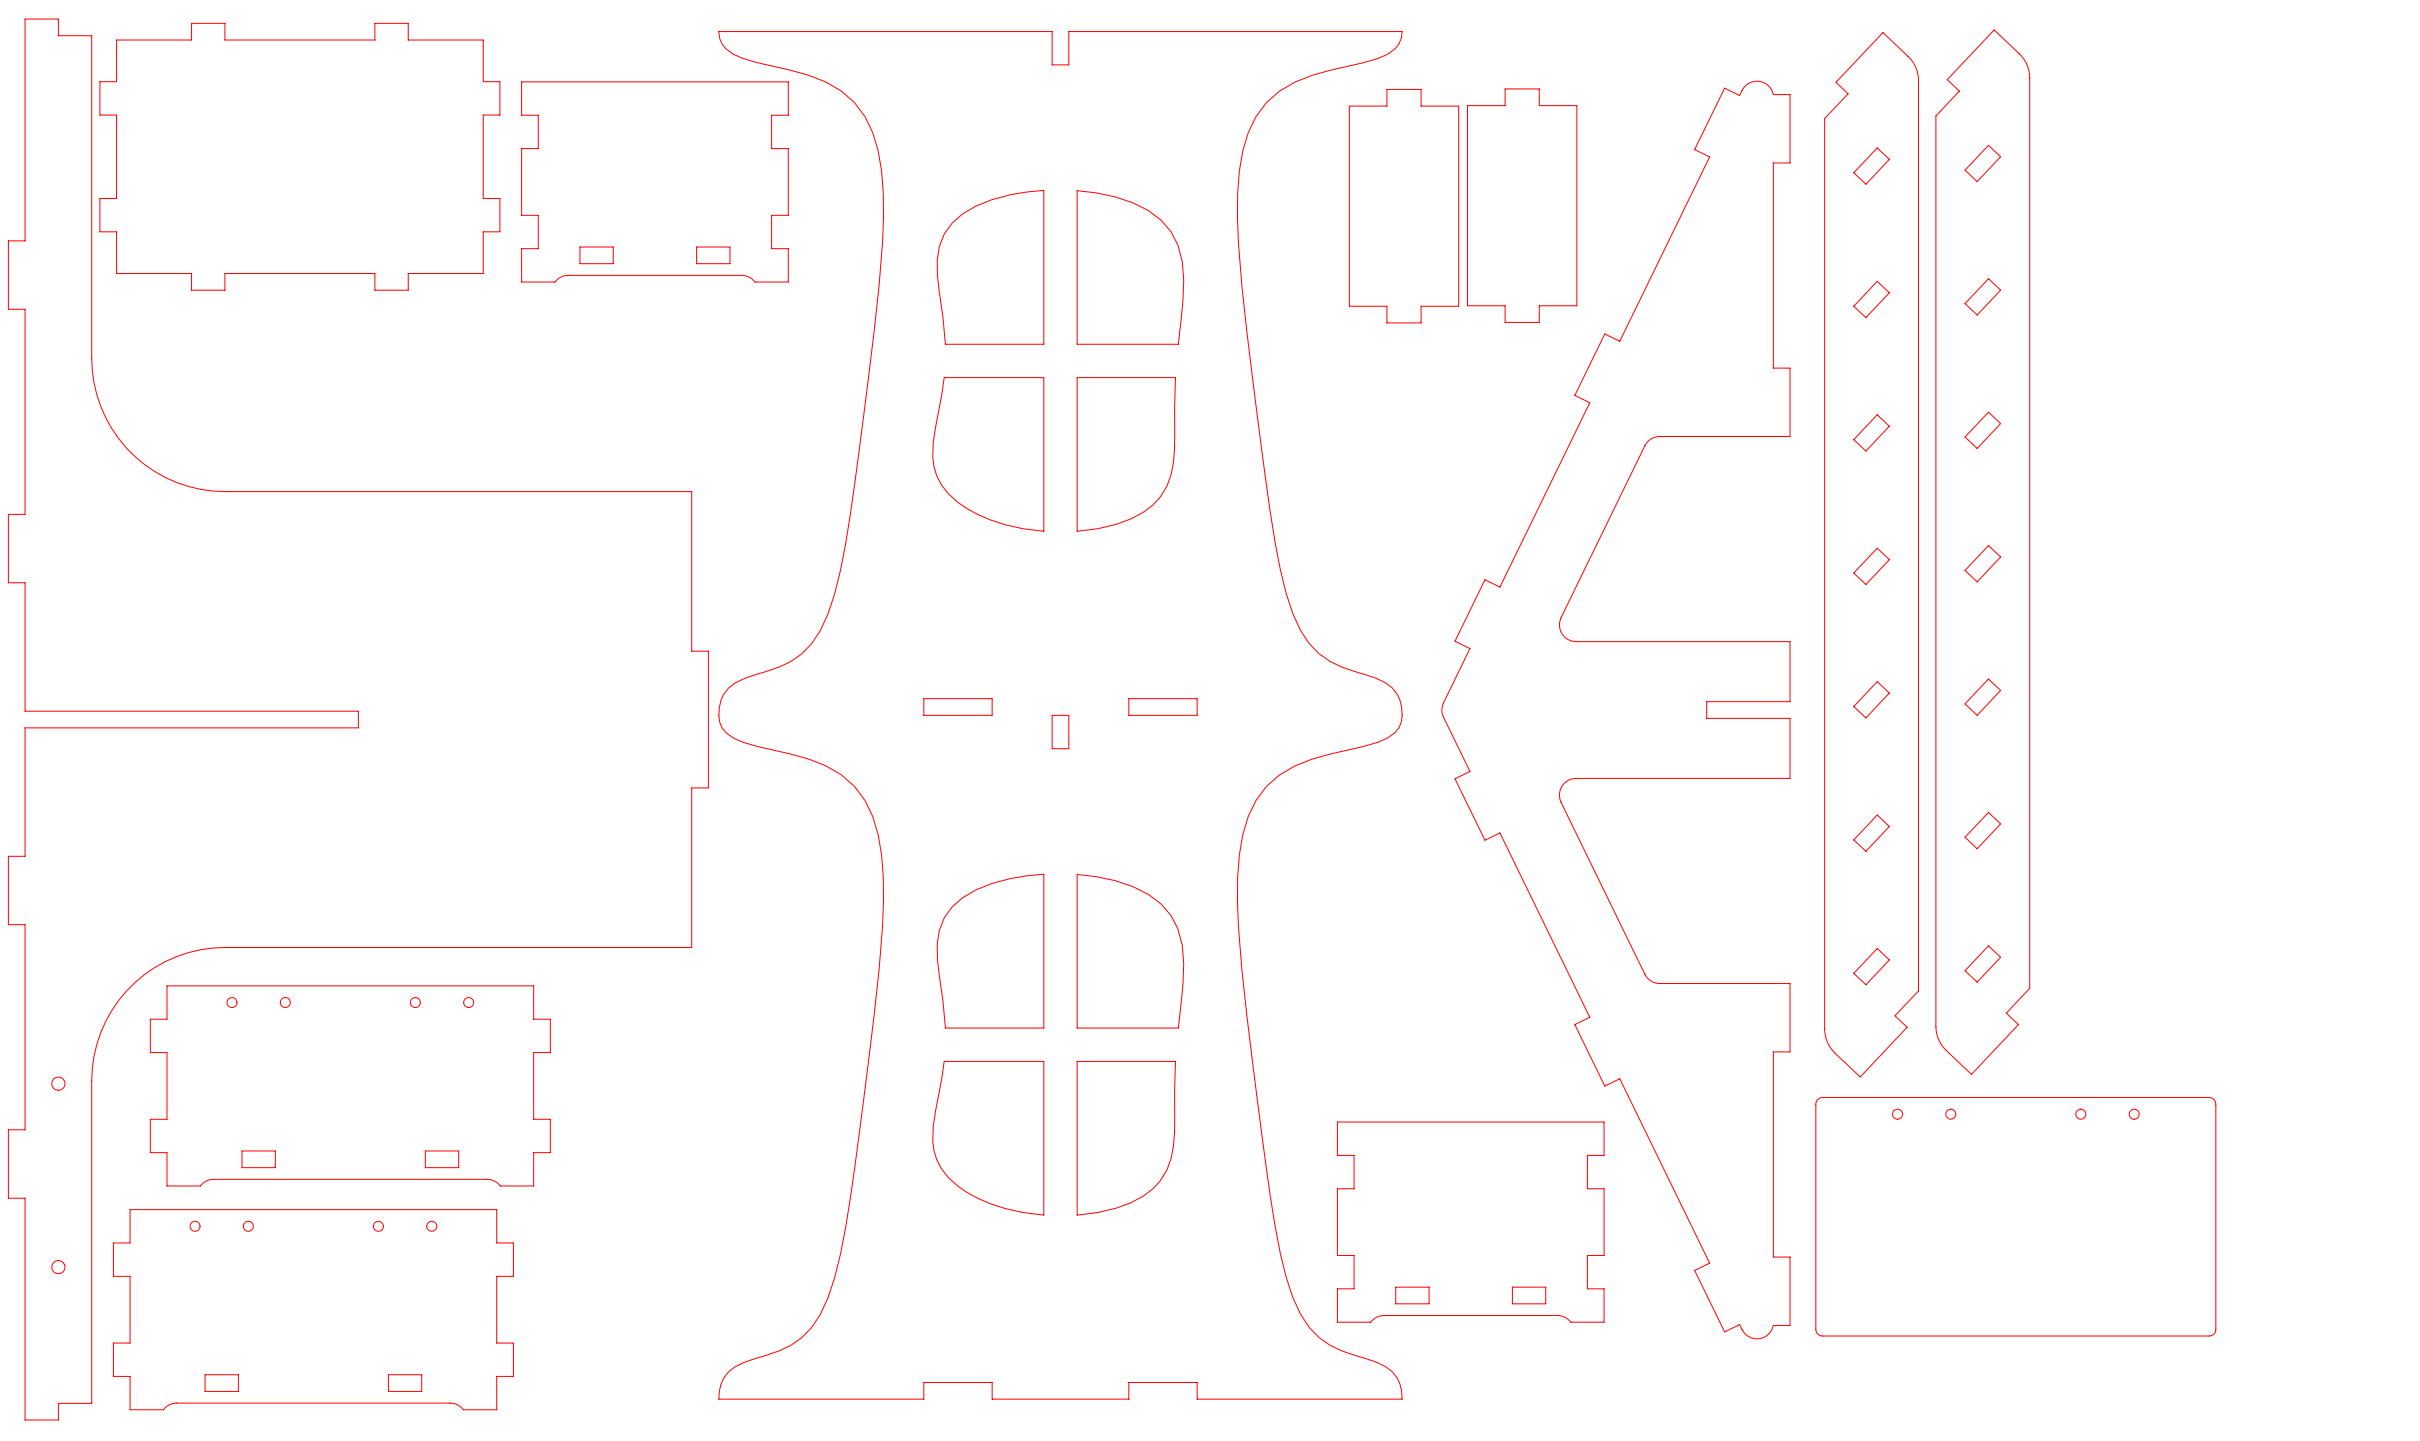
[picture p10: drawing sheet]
<svg xmlns="http://www.w3.org/2000/svg" width="726mm" height="432mm" viewBox="0 0 726 432" stroke-linecap="round" stroke-linejoin="round" font-family="sans-serif">
<g fill="none" stroke="#f00" stroke-width=".3">
<path d="M7.5 5.7h10v5h10v96.7a40 40 0 0 0 40 40h140v47.8h5v41h-5v47.8h-140a40 40 0 0 0-40 40v96.7h-10v5h-10v-66.5h-5v-20.5h5v-61.5h-5v-20.5h5v-38.5h100v-5h-100v-38.5h-5v-20.5h5v-61.5h-5v-20.5h5zM35 12h22.5v-5h10v5h45v-5h10v5h22.5v12.5h5v10h-5v25h5v10h-5v12.5h-22.5v5h-10v-5h-45v5h-10v-5h-22.5v-12.5h-5v-10h5v-25h-5v-10h5zM215.6 9.5h100v10h5v-10h100a7.3 7.3 0 0 1-4.3 6.8l-2.9 1.2-4.3 1.3a109 109 0 0 0-20.6 5.8 26.3 26.3 0 0 0-14 15.2 69.2 69.2 0 0 0-3.3 25.4 484.3 484.3 0 0 0 4.6 48.2l2.7 21a499.1 499.1 0 0 0 5.6 36.4l1.7 7 2.1 6.2a25.3 25.3 0 0 0 14.7 16 92.8 92.8 0 0 1 13.2 4.8 10.6 10.6 0 0 1 3.9 13.4l-1.1 1.4-2.3 1.7-2.9 1.2-4.3 1.3a108.9 108.9 0 0 0-20.6 5.8 26.3 26.3 0 0 0-14 15.2 69.2 69.2 0 0 0-3.3 25.4 484.3 484.3 0 0 0 4.6 48.2l2.7 21a499 499 0 0 0 5.6 36.4l1.7 7 2.1 6.2a25.3 25.3 0 0 0 14.7 16 92.7 92.7 0 0 1 13.2 4.8 10.2 10.2 0 0 1 4.8 9.7h-61.5v-5h-20.5v5h-41v-5h-20.5v5h-61.5a10.6 10.6 0 0 1 7.8-11.1 94.2 94.2 0 0 0 13.9-5.1 25.9 25.9 0 0 0 11.1-14.3 149.3 149.3 0 0 0 6.7-30l4.1-30a896.9 896.9 0 0 0 5.5-51 101.8 101.8 0 0 0-1.3-27.8 28.1 28.1 0 0 0-15.6-20.6 108.9 108.9 0 0 0-20.6-5.8l-4.4-1.3-2.8-1.2a7.8 7.8 0 0 1-4.2-9.3 10.2 10.2 0 0 1 7.6-8.6 94.1 94.1 0 0 0 13.9-5.1 25.9 25.9 0 0 0 11.1-14.3 149.3 149.3 0 0 0 6.7-30l4.1-30a896.9 896.9 0 0 0 5.5-51 101.8 101.8 0 0 0-1.3-27.8 28.1 28.1 0 0 0-15.6-20.6 108.9 108.9 0 0 0-20.6-5.8l-4.4-1.3-2.8-1.2a7.3 7.3 0 0 1-4.4-6.8zM564.9 9.8l7.5 7.1a10 10 0 0 1 3.1 7.3v272.9l-7 7.4 3.6 3.5-14 14.9-7.6-7.1a10 10 0 0 1-3.1-7.3v-272.9l7-7.5-3.6-3.4zM598.2 9l7.6 7.1a10 10 0 0 1 3.1 7.3v272.9l-7 7.4 3.6 3.5-14.1 14.9-7.5-7.1a10 10 0 0 1-3.1-7.3v-272.9l7-7.5-3.6-3.4zM156.5 24.6h80v10h-5v10h5v20h-5v10h5v10h-10a5 5 0 0 0-4-2h-52a5 5 0 0 0-4 2h-10v-10h5v-10h-5v-20h5v-10h-5zM404.8 31.8h11.3v-5h10.2v5h11.3v60h-11.3v5h-10.2v-5h-11.3zM440.3 31.7h11.2v-5h10.3v5h11.3v60h-11.3v5h-10.3v-5h-11.2zM517.4 26.4l4.5 2.2a5.4 5.4 0 0 1 7.1-3.9 5 5 0 0 1 3 3.7h5v20.5h-5v61.5h5v20.5h-39.1a5 5 0 0 0-4.5 2.8l-25.1 51.5a5 5 0 0 0 4.5 7.2h64.2v18h-25v5h25v18h-64.2a5 5 0 0 0-4.5 7.1l25.1 51.5a5 5 0 0 0 4.5 2.9h39.1v20.5h-5v61.5h5v20.5h-5a5 5 0 0 1-4.3 4 5 5 0 0 1-5.1-2.8l-.7-1.5-4.5 2.2-9-18.4 4.5-2.2-27-55.3-4.5 2.2-9-18.4 4.5-2.2-26.9-55.3-4.5 2.2-9-18.4 4.5-2.2-7.9-16.3a5 5 0 0 1 0-4.3l7.9-16.3-4.5-2.2 9-18.4 4.5 2.2 26.9-55.3-4.5-2.2 9-18.4 4.5 2.2 27-55.3-4.5-2.2zM323.1 57.2a48.9 48.9 0 0 1 21.4 5.9 20.7 20.7 0 0 1 10.2 15.4l.4 5.5-.2 6.1-1.4 13.1h-30.4zM563.2 44.3l3.6 3.5-7 7.4-3.7-3.4zM596.5 43.6l3.7 3.4-7.1 7.4-3.6-3.4z"/>
<path d="M174 74.1h10v5h-10zM209 74.1h10v5h-10zM285.6 66.9a32.6 32.6 0 0 1 17.6-8.5l4.9-.8 5-.5v46.1h-29.5l-.7-8.2-1.7-12.5a19.3 19.3 0 0 1 4.4-15.6zM563.2 84.3l3.6 3.5-7 7.4-3.7-3.4zM596.5 83.6l3.7 3.4-7.1 7.4-3.6-3.4zM283.3 113.2h29.8v46.1a48.1 48.1 0 0 1-25.8-8.7 17.9 17.9 0 0 1-7.3-18zM323.1 113.2h29.5l-.2 17.7a35 35 0 0 1-2.3 14.9 20.5 20.5 0 0 1-10.8 9.7l-4.4 1.7-5.4 1.3-6.4 .8zM563.2 124.3l3.6 3.5-7 7.4-3.7-3.4zM596.5 123.6l3.7 3.4-7.1 7.4-3.6-3.4zM563.2 164.3l3.6 3.5-7 7.4-3.7-3.4zM596.5 163.6l3.7 3.4-7.1 7.4-3.6-3.4zM277.1 209.5h20.5v5h-20.5z"/>
<path d="M315.6 214.5h5v10h-5zM338.6 209.5h20.5v5h-20.5zM563.2 204.3l3.6 3.5-7 7.4-3.7-3.4zM596.5 203.6l3.7 3.4-7.1 7.4-3.6-3.4zM563.2 244.3l3.6 3.5-7 7.4-3.7-3.4zM596.5 243.6l3.7 3.4-7.1 7.4-3.6-3.4zM285.6 271.9a32.6 32.6 0 0 1 17.6-8.5l4.9-.8 5-.5v46.1h-29.5l-.7-8.2-1.7-12.5a19.3 19.3 0 0 1 4.4-15.6zM323.1 262.2a48.9 48.9 0 0 1 21.4 5.9 20.7 20.7 0 0 1 10.2 15.4l.4 5.5-.2 6.1-1.4 13.1h-30.4zM50.1 295.6h110v10h5v10h-5v20h5v10h-5v10h-10a5 5 0 0 0-4-2h-82a5 5 0 0 0-4 2h-10v-10h-5v-10h5v-20h-5v-10h5zM563.2 284.3l3.6 3.5-7 7.4-3.7-3.4zM596.5 283.6l3.7 3.4-7.1 7.4-3.6-3.4zM283.3 318.2h29.8v46.1a48.1 48.1 0 0 1-25.8-8.7 17.9 17.9 0 0 1-7.3-18z"/>
<path d="M323.1 318.2h29.5l-.2 17.7a35.1 35.1 0 0 1-2.3 14.9 20.5 20.5 0 0 1-10.8 9.7l-4.4 1.7-5.4 1.3-6.4 .8zM401.2 336.4h80v10h-5v10h5v20h-5v10h5v10h-10a5 5 0 0 0-4-2h-52a5 5 0 0 0-4 2h-10v-10h5v-10h-5v-20h5v-10h-5zM545.3 329.6l.7-.4 .8-.2h116a2 2 0 0 1 2 2v67.5a2 2 0 0 1-2 2h-116a2 2 0 0 1-2-2v-67.5l.1-.7zM72.6 345.1h10v5h-10zM127.6 345.1h10v5h-10zM39 362.6h110v10h5v10h-5v20h5v10h-5v10h-10a5 5 0 0 0-4-2h-82a5 5 0 0 0-4 2h-10v-10h-5v-10h5v-20h-5v-10h5zM418.7 385.9h10v5h-10zM453.7 385.9h10v5h-10zM61.5 412.1h10v5h-10zM116.5 412.1h10v5h-10z"/>
<circle cx="69.6" cy="300.6" r="1.5"/>
<circle cx="85.6" cy="300.6" r="1.5"/>
<circle cx="124.6" cy="300.6" r="1.5"/>
<circle cx="140.6" cy="300.6" r="1.5"/>
<circle cx="17.5" cy="324.9" r="2"/>
<circle cx="569.3" cy="334" r="1.5"/>
<circle cx="585.3" cy="334" r="1.5"/>
<circle cx="624.3" cy="334" r="1.5"/>
<circle cx="640.3" cy="334" r="1.5"/>
<circle cx="17.5" cy="379.9" r="2"/>
<circle cx="58.5" cy="367.6" r="1.5"/>
<circle cx="74.5" cy="367.6" r="1.5"/>
<circle cx="113.5" cy="367.6" r="1.5"/>
<circle cx="129.5" cy="367.6" r="1.5"/>
</g>
</svg>
